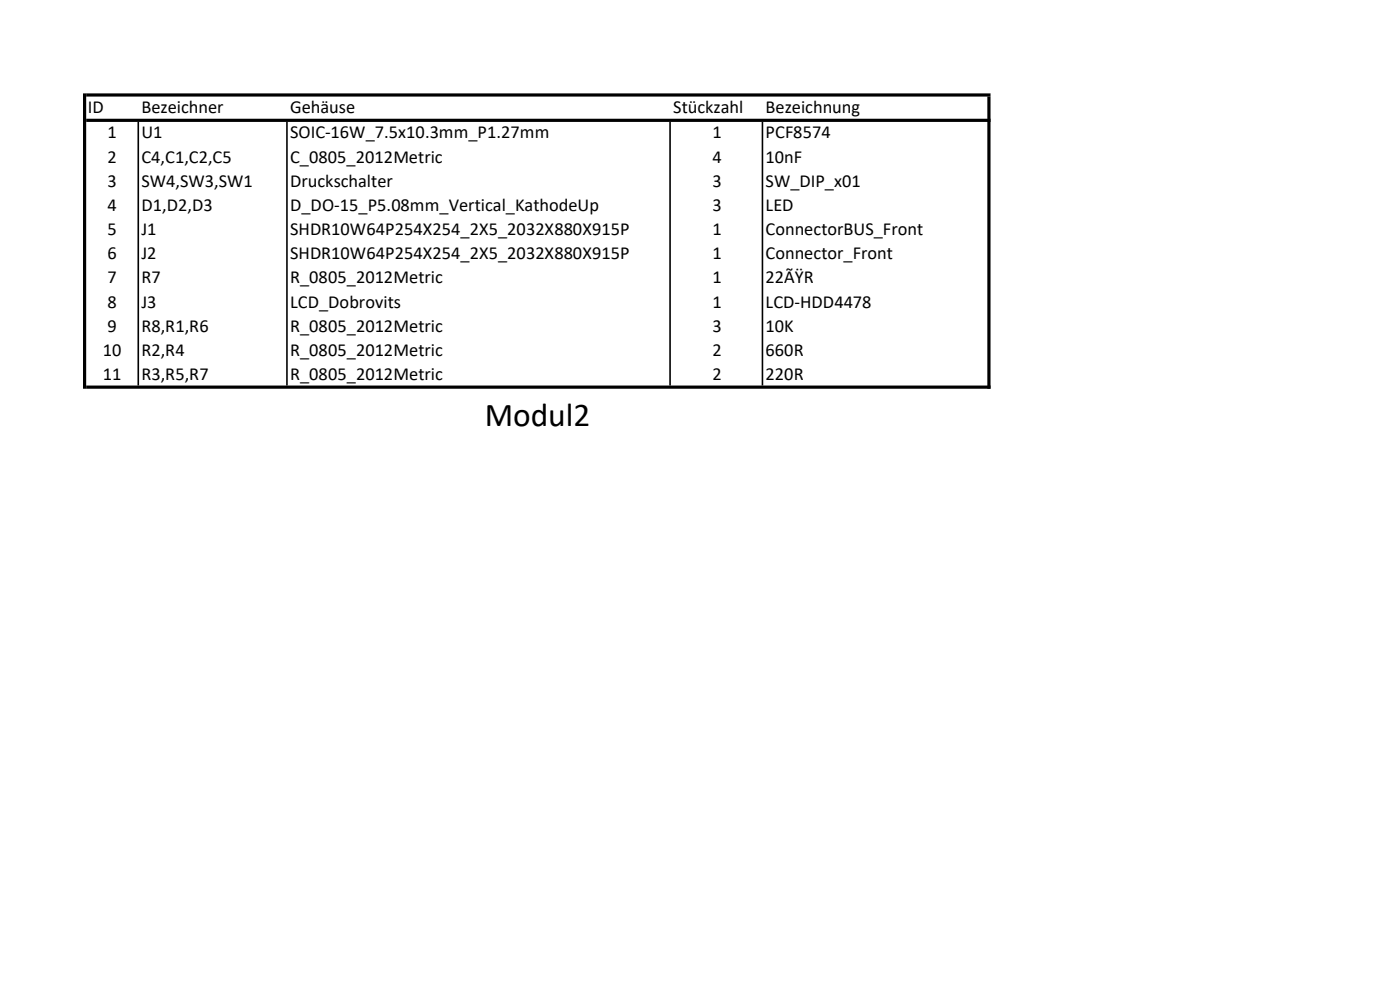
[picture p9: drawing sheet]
<svg xmlns="http://www.w3.org/2000/svg" width="297mm" height="210mm" viewBox="0 0 297 210" stroke-linecap="round" stroke-linejoin="round" font-family="sans-serif">
<defs><g id="words">
<text font-size="7.1" x="102.8" y="90.3">Modul2</text>
<g font-size="3.9">
<text x="18.6" y="23.9">ID</text>
<text x="30" y="23.9">Bezeichner</text>
<text x="61.6" y="23.9">Gehäuse</text>
<text x="142.8" y="23.9">Stückzahl</text>
<text x="162.4" y="23.9">Bezeichnung</text>
<text x="22.8" y="29.4">1</text>
<text x="30" y="29.4">U1</text>
<text x="61.6" y="29.4">SOIC-16W_7.5x10.3mm_P1.27mm</text>
<text x="151.1" y="29.4">1</text>
<text x="162.4" y="29.4">PCF8574</text>
<text x="22.8" y="34.5">2</text>
<text x="30" y="34.5">C4,C1,C2,C5</text>
<text x="61.6" y="34.5">C_0805_2012Metric</text>
<text x="151.1" y="34.5">4</text>
<text x="162.4" y="34.5">10nF</text>
<text x="22.8" y="39.6">3</text>
<text x="30" y="39.6">SW4,SW3,SW1</text>
<text x="61.6" y="39.6">Druckschalter</text>
<text x="151.1" y="39.6">3</text>
<text x="162.4" y="39.6">SW_DIP_x01</text>
<text x="22.8" y="44.7">4</text>
<text x="30" y="44.7">D1,D2,D3</text>
<text x="61.6" y="44.7">D_DO-15_P5.08mm_Vertical_KathodeUp</text>
<text x="151.1" y="44.7">3</text>
<text x="162.4" y="44.7">LED</text>
<text x="22.8" y="49.9">5</text>
<text x="30" y="49.9">J1</text>
<text x="61.6" y="49.9">SHDR10W64P254X254_2X5_2032X880X915P</text>
<text x="151.1" y="49.9">1</text>
<text x="162.4" y="49.9">ConnectorBUS_Front</text>
<text x="22.8" y="55">6</text>
<text x="30" y="55">J2</text>
<text x="61.6" y="55">SHDR10W64P254X254_2X5_2032X880X915P</text>
<text x="151.1" y="55">1</text>
<text x="162.4" y="55">Connector_Front</text>
<text x="22.8" y="60.1">7</text>
<text x="22.8" y="65.2">8</text>
<text x="30" y="60.1">R7</text>
<text x="30" y="65.2">J3</text>
<text x="61.6" y="60.1">R_0805_2012Metric</text>
<text x="61.6" y="65.2">LCD_Dobrovits</text>
<text x="151.1" y="60.1">1</text>
<text x="151.1" y="65.2">1</text>
<text x="162.4" y="60.1">22ÃŸR</text>
<text x="162.4" y="65.2">LCD-HDD4478</text>
<text x="22.8" y="70.4">9</text>
<text x="30" y="70.4">R8,R1,R6</text>
<text x="61.6" y="70.4">R_0805_2012Metric</text>
<text x="151.1" y="70.4">3</text>
<text x="162.4" y="70.4">10K</text>
<text x="21.8" y="75.5">10</text>
<text x="30" y="75.5">R2,R4</text>
<text x="61.6" y="75.5">R_0805_2012Metric</text>
<text x="151.1" y="75.5">2</text>
<text x="162.4" y="75.5">660R</text>
<text x="21.8" y="80.5">11</text>
<text x="30" y="80.5">R3,R5,R7</text>
<text x="61.6" y="80.5">R_0805_2012Metric</text>
<text x="151.1" y="80.5">2</text>
<text x="162.4" y="80.5">220R</text>
</g>
</g></defs>
<g fill="#000">
<path d="M17.6 19.8h.7v62.7h-.7zM209.5 20.5h.6v62h-.6zM29.2 25.9h.3v55.9h-.3zM60.7 25.9h.3v55.9h-.3zM142 25.9h.3v55.9h-.3zM161.6 25.9h.3v55.9h-.3z" fill-rule="evenodd"/>
<path d="M18.3 19.8h191.8v.7h-191.8zM18.3 25.2h191.8v.7h-191.8zM18.3 81.8h191.8v.7h-191.8z" fill-rule="evenodd"/>
</g>
<use href="#words"/>
</svg>
